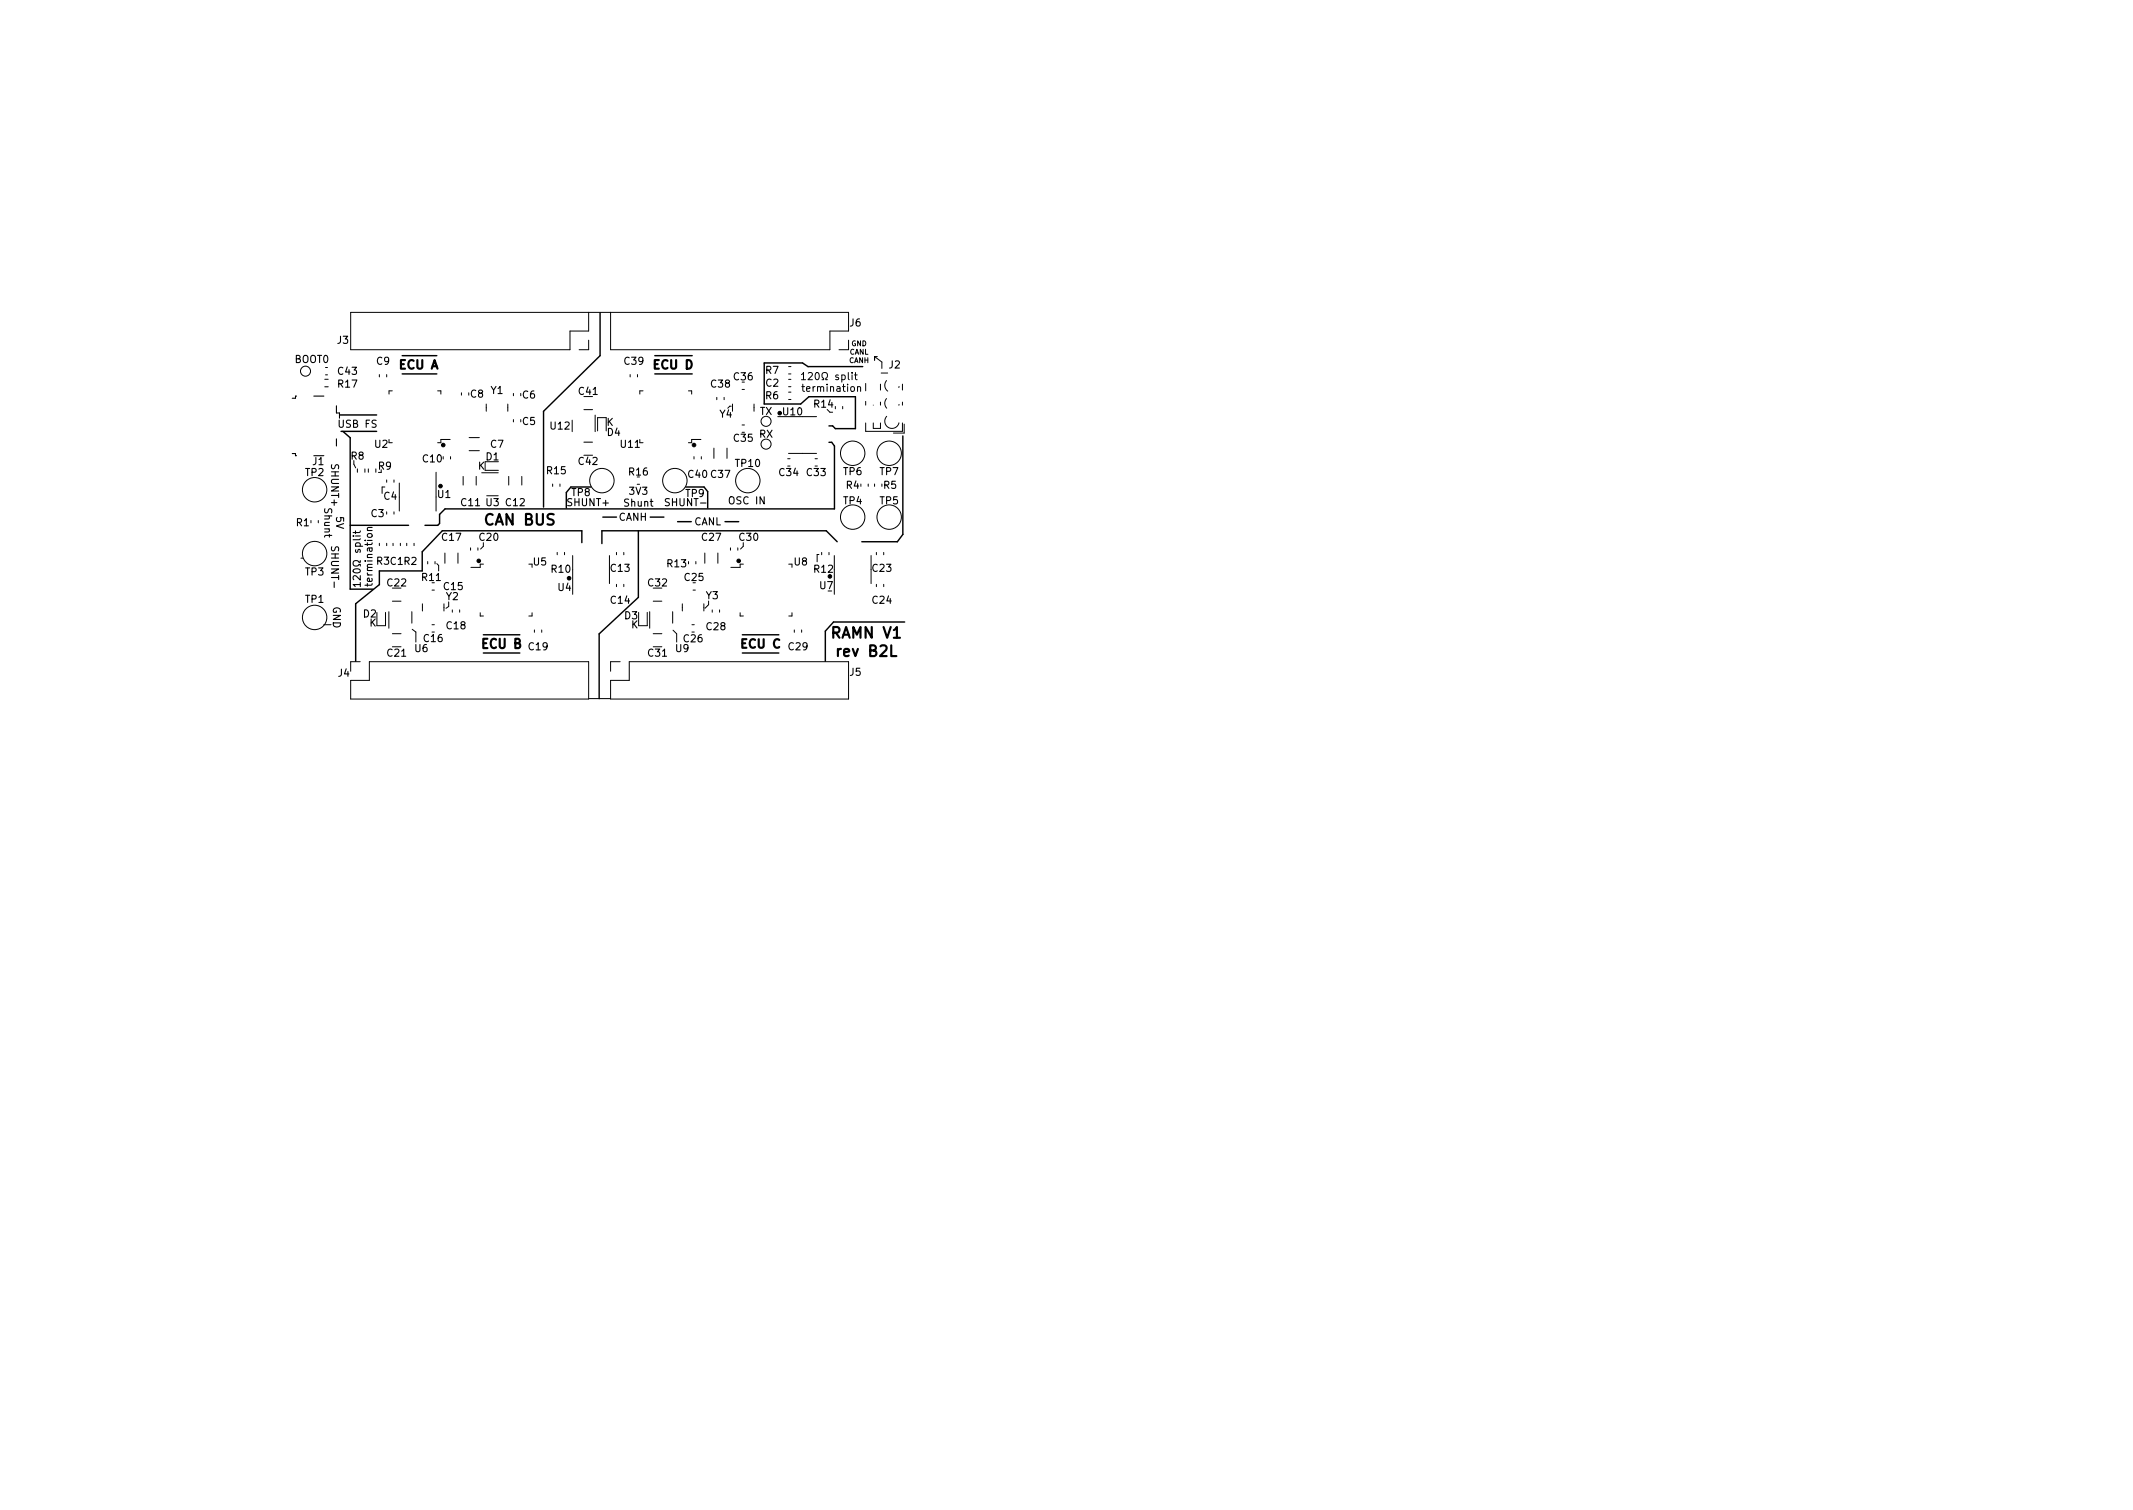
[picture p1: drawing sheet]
<svg xmlns="http://www.w3.org/2000/svg" width="297mm" height="210mm" viewBox="0 0 297 210" stroke-linecap="round" stroke-linejoin="round" font-family="sans-serif">
<defs><g id="words">
<g font-size="2.1">
<text x="67.6" y="73.1">CAN BUS</text>
<text x="115.9" y="88.9">RAMN V1</text>
<text x="116.8" y="91.4">rev B2L</text>
</g>
<text font-size="1.8" x="67.3" y="90.3">ECU B</text>
<g font-size="1.7">
<text x="55.7" y="51.4">ECU A</text>
<text x="91.1" y="51.4">ECU D</text>
<text x="103.3" y="90.3">ECU C</text>
</g>
<g font-size="1.4">
<text x="47" y="47.9">J3</text>
<text x="118.4" y="45.5">J6</text>
<text x="41" y="50.5">BOOT0</text>
<text x="47.1" y="54">R17</text>
<text x="47.1" y="52.2">C43</text>
<text x="52.4" y="50.8">C9</text>
<text x="87" y="50.8">C39</text>
<text x="99.1" y="54">C38</text>
<text x="102.2" y="52.9">C36</text>
<text x="106.6" y="52.1">R7</text>
<text x="106.7" y="53.8">C2</text>
<text x="112.8" y="52.9">120 split</text>
<text x="123.8" y="51.3">J2</text>
<text x="47.2" y="59.5">USB FS</text>
<text x="65.5" y="55.4">C8</text>
<text x="68.4" y="54.9">Y1</text>
<text x="72.8" y="55.5">C6</text>
<text x="72.8" y="59.2">C5</text>
<text x="76.7" y="59.8">U12</text>
<text x="80.6" y="55">C41</text>
<text x="84.5" y="59.3">K</text>
<text x="100.2" y="58.2">Y4</text>
<text x="105.8" y="57.8">TX</text>
<text x="106.6" y="55.6">R6</text>
<text x="109.1" y="57.8">U10</text>
<text x="112" y="54.5">termination</text>
<text x="113.4" y="56.8">R14</text>
<text x="43.5" y="64.8">J1</text>
<text x="46.1" y="64.8" transform="rotate(90 46.1 64.8)">SHUNT+</text>
<text x="48.9" y="64">R8</text>
<text x="52.2" y="62.3">U2</text>
<text x="52.7" y="65.4">R9</text>
<text x="58.9" y="64.4">C10</text>
<text x="66.6" y="65.4">K</text>
<text x="67.7" y="64.1">D1</text>
<text x="68.3" y="62.3">C7</text>
<text x="80.6" y="64.7">C42</text>
<text x="84.6" y="60.7">D4</text>
<text x="86.5" y="62.3">U11</text>
<text x="102.2" y="61.5">C35</text>
<text x="102.5" y="65">TP10</text>
<text x="105.7" y="60.9">RX</text>
<text x="42.5" y="66.3">TP2</text>
<text x="45.2" y="70.8" transform="rotate(90 45.2 70.8)">Shunt</text>
<text x="46.8" y="71.9" transform="rotate(90 46.8 71.9)">5V</text>
<text x="51.7" y="72">C3</text>
<text x="53.5" y="69.6">C4</text>
<text x="61" y="69.3">U1</text>
<text x="64.3" y="70.5">C11 U3</text>
<text x="70.5" y="70.5">C12</text>
<text x="76.2" y="66">R15</text>
<text x="79.1" y="70.5">SHUNT+</text>
<text x="79.6" y="69.1">TP8</text>
<text x="86.9" y="70.5">Shunt</text>
<text x="87.6" y="66.2">R16</text>
<text x="87.7" y="68.9">3V3</text>
<text x="92.9" y="70.5">SHUNT-</text>
<text x="95.5" y="69.2">TP9</text>
<text x="95.9" y="66.5">C40 C37</text>
<text x="101.6" y="70.2">OSC IN</text>
<text x="108.6" y="66.3">C34</text>
<text x="112.4" y="66.3">C33</text>
<text x="117.5" y="66.2">TP6</text>
<text x="117.5" y="70.2">TP4</text>
<text x="117.9" y="68.1">R4</text>
<text x="122.5" y="66.2">TP7</text>
<text x="122.5" y="70.2">TP5</text>
<text x="123.1" y="68.1">R5</text>
<text x="41.3" y="73.3">R1</text>
<text x="46.1" y="76.4" transform="rotate(90 46.1 76.4)">SHUNT-</text>
<text x="61.6" y="75.3">C17</text>
<text x="66.8" y="75.3">C20</text>
<text x="86.1" y="72.5">CANH</text>
<text x="96.6" y="73.1">CANL</text>
<text x="97.8" y="75.3">C27</text>
<text x="103" y="75.3">C30</text>
<text x="42.5" y="83.9">TP1</text>
<text x="42.5" y="80.1">TP3</text>
<text x="50.2" y="80.4" transform="rotate(-90 50.2 80.4)">120 split</text>
<text x="51.9" y="81.3" transform="rotate(-90 51.9 81.3)">termination</text>
<text x="52.4" y="78.6">R3C1R2</text>
<text x="54" y="81.6">C22</text>
<text x="58.8" y="80.9">R11</text>
<text x="61.8" y="82.2">C15</text>
<text x="62.1" y="83.6">Y2</text>
<text x="74.3" y="78.7">U5</text>
<text x="76.8" y="79.7">R10</text>
<text x="77.7" y="82.3">U4</text>
<text x="85.1" y="79.6">C13</text>
<text x="90.3" y="81.6">C32</text>
<text x="93" y="79">R13</text>
<text x="95.4" y="80.9">C25</text>
<text x="98.3" y="83.4">Y3</text>
<text x="110.6" y="78.7">U8</text>
<text x="113.4" y="79.7">R12</text>
<text x="114.2" y="82">U7</text>
<text x="121.5" y="79.6">C23</text>
<text x="46.4" y="84.4" transform="rotate(90 46.4 84.4)">GND</text>
<text x="50.6" y="86">D2</text>
<text x="51.4" y="87.2">K</text>
<text x="59" y="89.4">C16</text>
<text x="62.2" y="87.6">C18</text>
<text x="85.1" y="84.1">C14</text>
<text x="87" y="86.2">D3</text>
<text x="87.9" y="87.5">K</text>
<text x="95.2" y="89.4">C26</text>
<text x="98.4" y="87.7">C28</text>
<text x="121.5" y="84.1">C24</text>
<text x="47.1" y="94.2">J4</text>
<text x="54" y="91.4">C21</text>
<text x="57.8" y="90.8">U6</text>
<text x="73.7" y="90.5">C19</text>
<text x="90.3" y="91.4">C31</text>
<text x="94.1" y="90.8">U9</text>
<text x="109.8" y="90.5">C29</text>
<text x="118.4" y="94.1">J5</text>
</g>
<g font-size="1">
<text x="118.2" y="50.5">CANH</text>
<text x="118.3" y="49.4">CANL</text>
<text x="118.6" y="48.2">GND</text>
</g>
</g></defs>
<g fill="none" stroke="#000" stroke-width=".14">
<path d="M45.2 53.9h.5M45.2 52.8h.5M45.3 52.2h.3M45.3 51.2h.3M52.8 52.2v.3M53.9 52.2v.3M54.6 54.4h-.4v.5M60.9 54.4h.5v.5M64.3 54.7v.3M67.7 56.3v1M70.7 56.3v1M71.5 54.8v.3"/>
<path d="M71.5 58.4v.3M79.7 58.5v1.6M81.3 57h1.2M82 43.5v2.6h-2.6v2.6h-30.6v-5.2h69.4v2.6h-2.6v2.6h-30.6v-5.2M82 47.4v1.3h-1.4M82.9 57.8v2.3M87.8 52.2v.3M88.8 52.2v.3M89.5 54.4h-.4v.5M95.9 54.4h.4v.5M99.8 55.3v.4M100.8 55.3v.4"/>
<path d="M101.8 56.6h-.2l-.3 .2M102 56.3v.5M103.3 54.2h.4M103.3 59.2h.4M105 56.3v1M108.3 58h5.4M109.8 53.8h.3M109.8 52.8h.3M109.8 51h.3M109.8 52.1h.3M109.8 55.6h.3M109.8 54.6h.3"/>
<path d="M111.6 52.2l.3-.3v1M111.6 52.9h.6M115.2 57l.4 .4h.4M117.4 56.6v.3M118.2 47.4v1.3h-1.4M119 52.2h.4M119.1 51.9v.8l.3 .2M120.6 58.9v1.2h5.1v-1.2M120.6 53.4v1M120.6 55.9v.5M121.6 58.9v.8h1v-.8M121.6 56.4h.1"/>
<path d="M121.8 49.7h.4M121.8 49.7v.5M121.8 49.7l1 .7v.9M122.6 53.5v.8M122.6 56v.4M122.7 51.9h.9M123.5 53a1 1 0 0 0 .1 1.5M123.5 55.5a1 1 0 0 0 0 1.3M123.5 58a1 1 0 0 0 .2 1.5 1 1 0 0 0 1.5-.6M125.2 56.3v.1M125.2 53.8v.2M125.7 53.5v.8"/>
<path d="M125.7 56v.4M125.9 59.1v1.2h-1.5M41.9 77.7h.3M43.3 72.5v.3M44.3 72.5v.3M49.3 64.1v.5l.2 .5M49.8 65.3v.5M50.8 65.3v.5M51.3 65.3v.5M52.8 75.7v.3M53.6 67.8h-.4v.9M53.8 66.8v.4"/>
<path d="M53.9 75.7v.3M54.2 61.6h.4M54.7 75.7v.3M54.9 66.8v.4M54.9 71.3v.3M55.6 67.3v3.9M55.8 75.7v.3M56.6 75.7v.3M57.7 75.7v.3M59.6 78.2v.3M60.6 78.2v.3M60.7 65.8v5.4"/>
<path d="M60.8 78.5l.3 .2v.8M62 77v1.4M62.7 61.2h-1.3v.4h-.5M62.7 63.6v.3M63.8 77v1.4M64.5 66.3v1.2M65.3 60.9h1.5M65.3 62.8h1.5M65.5 76.3v.3M66.3 66.3v1.2M66.6 76.3v.3M67.1 65.8h2.3"/>
<path d="M67.3 75.6v.5l-.4 .3M67.3 78.6h-.4v.4h-1.3M67.6 65.5h1.8M70.8 66.3v1.2M72.7 66.3v1.2M73.6 78.6h.5M77 67.4v.3M77.6 76.9v.3M78 67.4v.3M78.6 76.9v.3M79.7 77.4v5.4M81.3 61.6h1.2"/>
<path d="M83.2 60v-1.8h1.2v1.8M84.9 77.4v3.9M85.8 76.9v.3M86.9 76.9v.3M89.1 61.6h.4M96.6 63.6v.3M96.9 78.2v.3M97.6 61.2h-1.3v.4h-.4M97.7 63.6v.3M98.1 77v1.4M99.4 62.4v1.4M100 77v1.4"/>
<path d="M101.2 62.4v1.4M101.7 76.3v.3M102.7 76.3v.3M103.5 75.6v.5l-.4 .3M103.5 78.6h-.4v.4h-1.3M109.7 63.9h.3M109.8 63.1h3.9M109.8 78.6h.5M113.5 63.9h.3M114 77.2h-.2v1M114.4 76.9v.3M115.4 76.9v.3"/>
<path d="M116.2 77.4v5.4M120.9 67.4v.3M121.3 77.4v3.9M121.8 67.4v.3M122 76.9v.3M123.1 76.9v.3M45.1 87h1M50.2 92.1h-1.4v1.4M51.4 92.1h30.6v5.2h-33.2v-2.6h2.6zM52.5 85.3v1.8h1.2v-1.8M54.2 85.2v2.3M54.6 83.7h1.2"/>
<path d="M54.6 88.2h1.2M57.4 85.2v1.6M57.4 87.6l.5 .4v1.4M58.8 84.1v1M60.2 87h.3M60.2 82.2h.3M61.8 84.1v1M62.5 83.8v.6l-.4 .3M63 84.9v.3M64 84.9v.3M66.9 85.3v.5h.4M74.1 85.3v.5h-.5"/>
<path d="M74.4 87.7v.3M75.4 87.7v.3M82 97.3h3M85.8 81.4v.3M86.4 92.1h-1.4v1.4M86.9 81.4v.3M87.6 92.1h30.6v5.2h-33.2v-2.6h2.6zM88.9 85.3v1.8h1.2v-1.8M90.5 85.2v2.3M91 83.7h1.2M91 88.2h1.2M93.7 85.2v1.6"/>
<path d="M93.7 87.8l.5 .5v1.1M95 84.1v1M96.4 87h.3M96.5 82.2h.3M98 84.1v1M98.7 83.7v.5l-.5 .5M99.2 84.9v.3M100.2 84.9v.3M103.1 85.3v.5h.4M110.3 85.3v.5h-.5M110.6 87.7v.3M111.6 87.7v.3"/>
<path d="M122 81.4v.3M123.1 81.4v.3"/>
<circle cx="42.5" cy="51.7" r=".7"/>
<circle cx="106.7" cy="58.7" r=".7"/>
<circle cx="43.8" cy="77.1" r="1.7"/>
<circle cx="43.8" cy="68.2" r="1.7"/>
<circle cx="83.8" cy="66.9" r="1.7"/>
<circle cx="94" cy="66.9" r="1.7"/>
<circle cx="104.1" cy="66.9" r="1.7"/>
<circle cx="106.7" cy="61.8" r=".7"/>
<circle cx="118.7" cy="72" r="1.7"/>
<circle cx="118.7" cy="63.1" r="1.7"/>
<circle cx="123.8" cy="72" r="1.7"/>
<circle cx="123.8" cy="63.1" r="1.7"/>
<circle cx="43.8" cy="86" r="1.7"/>
</g>
<g fill="#000" stroke="#000" stroke-width=".14">
<circle cx="108.6" cy="57.5" r=".25"/>
<circle cx="61.3" cy="67.7" r=".25"/>
<circle cx="61.7" cy="62" r=".25"/>
<circle cx="66.7" cy="78.1" r=".25"/>
<circle cx="96.6" cy="62" r=".25"/>
<circle cx="102.9" cy="78.1" r=".25"/>
<circle cx="79.2" cy="80.5" r=".25"/>
<circle cx="115.6" cy="80.3" r=".25"/>
</g>
<g fill="none" stroke="#000" stroke-width=".2">
<path d="M47.4 57.8h5.1M56 49.5h4.8M56 52.1h4.8M83.6 43.6v5.9l-7.9 7.8v13.3M91.2 49.5h5.2M91.2 52.1h5.2M120.1 51h-7.6l-.7-.5h-5.4v5.8h5.1l1.1-1.1h6.5v4.5h-2.8l-.3-.4h-.6M47.5 60.1h5M47.8 60.1l1 .9v21h3.1M48.8 73.1h8.1M81 75.6v-1.7h-19.4l-2.8 2.9v2.7h-6v1.9l-3.3 2.7v8M82.3 67.8h-2.8l-.6 .8v2.1"/>
<path d="M83.9 72h2M88.9 73.9v9.3l-5.5 5.1v9M90.6 72h1.9M94.4 72.6h1.9M95.5 67.8h2.5l.6 .6v2.3M101 72.6h1.9M115.4 61.6h.4l.4 .5v8.8h-54.2l-.8 .7v1.3l-.2 .2h-1.8M116.6 75.4l-1.5-1.5h-31.3v1.8M125.7 60.7v13.7l-.7 1h-5M67.3 90.9h5.1M67.3 88.4h5.1M103.4 90.9h5.1"/>
<path d="M103.4 88.4h5.1M126 86.6h-9.9l-1.2 1.3v4.2"/>
</g>
<path d="M41.3 55.2h-.1v.3h-.5M43.7 55.2h1.4M46.9 56.5v1h.4v.7M40.7 63.2h.5v.3h.1M46.9 61.1v1M49.5 73.9v.4M50.2 73.9l-.2 .3h-.8M50.2 81.4h-1l.3 .3M50.2 81.1v.6" fill="none" stroke="#000" stroke-width=".15"/>
<use href="#words"/>
</svg>
